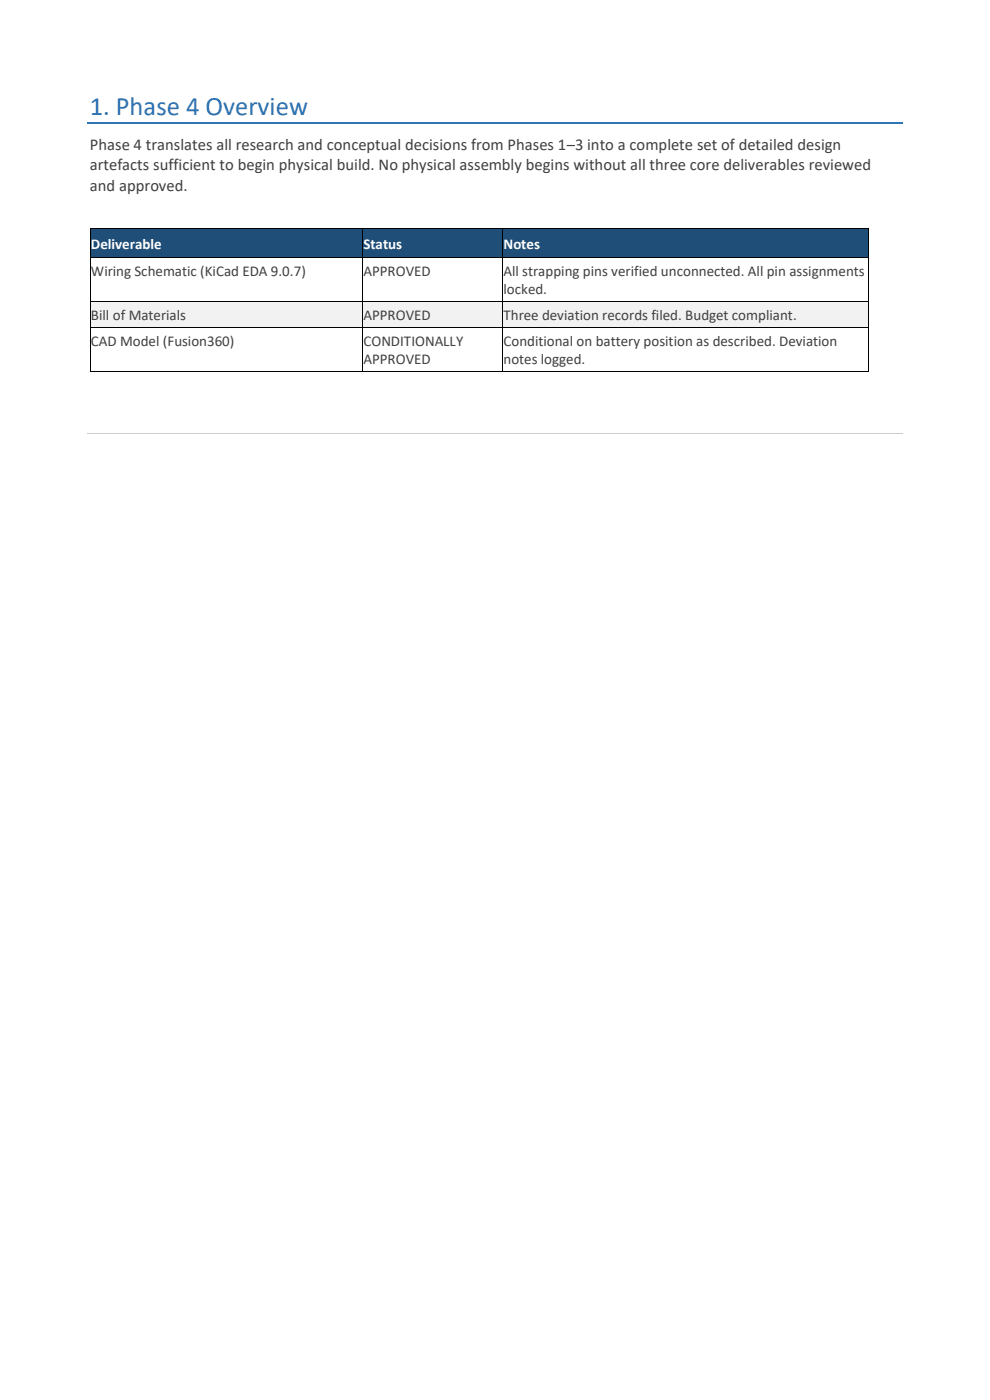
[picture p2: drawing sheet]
<svg xmlns="http://www.w3.org/2000/svg" width="210mm" height="297mm" viewBox="0 0 210 297" stroke-linecap="round" stroke-linejoin="round" font-family="sans-serif">
<defs><g id="words">
<text font-size="5.6" fill="#2e74b5" x="19" y="24.4">1. Phase 4 Overview</text>
<g font-size="3.5" fill="#404040">
<text x="19" y="31.8">Phase 4 translates all research and conceptual decisions from Phases 1–3 into a complete set of detailed design</text>
<text x="19" y="36.1">artefacts sufficient to begin physical build. No physical assembly begins without all three core deliverables reviewed</text>
<text x="19" y="40.4">and approved.</text>
</g>
<g font-size="3.2" fill="#fff">
<text x="19.3" y="52.8">Deliverable</text>
<text x="77.1" y="52.8">Status</text>
<text x="106.8" y="52.8">Notes</text>
</g>
<g font-size="3.2" fill="#404040">
<text x="19.3" y="58.6">Wiring Schematic (KiCad EDA 9.0.7)</text>
<text x="77.1" y="58.6">APPROVED</text>
<text x="106.8" y="58.6">All strapping pins verified unconnected. All pin assignments</text>
<text x="106.8" y="62.4">locked.</text>
<text x="19.3" y="67.9">Bill of Materials</text>
<text x="77.1" y="67.9">APPROVED</text>
<text x="106.8" y="67.9">Three deviation records filed. Budget compliant.</text>
<text x="19.3" y="73.3">CAD Model (Fusion360)</text>
<text x="77.1" y="73.3">CONDITIONALLY</text>
<text x="77.1" y="77.2">APPROVED</text>
<text x="106.8" y="73.3">Conditional on battery position as described. Deviation</text>
<text x="106.8" y="77.2">notes logged.</text>
</g>
</g></defs>
<path d="M18.5 26.1h173" fill="none" stroke="#2e75b6" stroke-width=".34"/>
<g fill="#1f4e79">
<path d="M19.2 48.6h57.7v6h-57.7z" fill-rule="evenodd"/>
<path d="M19.3 48.6h57.5v6h-57.5z" fill-rule="evenodd"/>
<path d="M77 48.6h29.6v6h-29.6z" fill-rule="evenodd"/>
<path d="M77.1 48.6h29.4v6h-29.4z" fill-rule="evenodd"/>
<path d="M106.7 48.6h77.5v6h-77.5z" fill-rule="evenodd"/>
<path d="M106.8 48.6h77.3v6h-77.3z" fill-rule="evenodd"/>
</g>
<g fill="#000">
<path d="M19 48.5h.2v.1h-.2z" fill-rule="evenodd"/>
<path d="M19 48.5h.2v.1h-.2z" fill-rule="evenodd"/>
<path d="M76.9 48.5h.1v.1h-.1z" fill-rule="evenodd"/>
<path d="M106.6 48.5h.1v.1h-.1z" fill-rule="evenodd"/>
<path d="M184.2 48.5h.2v.1h-.2z" fill-rule="evenodd"/>
<path d="M184.2 48.5h.2v.1h-.2z" fill-rule="evenodd"/>
</g>
<path d="M19.1 48.6v6M19.2 48.6h57.7M76.9 48.6v6M77 48.6h29.6M106.7 48.6v6M106.7 48.6h77.5M184.3 48.6v6" fill="none" stroke="#000" stroke-width=".21"/>
<g fill="#fff">
<path d="M19.2 54.8h57.7v9.2h-57.7z" fill-rule="evenodd"/>
<path d="M19.3 54.8h57.5v5.3h-57.5z" fill-rule="evenodd"/>
<path d="M77 54.8h29.6v9.2h-29.6z" fill-rule="evenodd"/>
<path d="M77.1 54.8h29.4v5.3h-29.4z" fill-rule="evenodd"/>
<path d="M106.7 54.8h77.5v9.2h-77.5z" fill-rule="evenodd"/>
<path d="M106.8 54.8h77.3v4.6h-77.3z" fill-rule="evenodd"/>
<path d="M106.8 59.4h77.3v4.6h-77.3z" fill-rule="evenodd"/>
</g>
<g fill="#000">
<path d="M19 54.6h.2v.2h-.2z" fill-rule="evenodd"/>
<path d="M76.9 54.6h.1v.2h-.1z" fill-rule="evenodd"/>
<path d="M106.6 54.6h.1v.2h-.1z" fill-rule="evenodd"/>
<path d="M184.2 54.6h.2v.2h-.2z" fill-rule="evenodd"/>
</g>
<path d="M19.1 54.8v9.2M19.2 54.7h57.7M76.9 54.8v9.2M77 54.7h29.6M106.7 54.8v9.2M106.7 54.7h77.5M184.3 54.8v9.2" fill="none" stroke="#000" stroke-width=".21"/>
<g fill="#f2f2f2">
<path d="M19.2 64.1h57.7v5.3h-57.7z" fill-rule="evenodd"/>
<path d="M19.3 64.1h57.5v5.3h-57.5z" fill-rule="evenodd"/>
<path d="M77 64.1h29.6v5.3h-29.6z" fill-rule="evenodd"/>
<path d="M77.1 64.1h29.4v5.3h-29.4z" fill-rule="evenodd"/>
<path d="M106.7 64.1h77.5v5.3h-77.5z" fill-rule="evenodd"/>
<path d="M106.8 64.1h77.3v5.3h-77.3z" fill-rule="evenodd"/>
</g>
<g fill="#000">
<path d="M19 64h.2v.1h-.2z" fill-rule="evenodd"/>
<path d="M76.9 64h.1v.1h-.1z" fill-rule="evenodd"/>
<path d="M106.6 64h.1v.1h-.1z" fill-rule="evenodd"/>
<path d="M184.2 64h.2v.1h-.2z" fill-rule="evenodd"/>
</g>
<path d="M19.1 64.1v5.3M19.2 64.1h57.7M76.9 64.1v5.3M77 64.1h29.6M106.7 64.1v5.3M106.7 64.1h77.5M184.3 64.1v5.3" fill="none" stroke="#000" stroke-width=".21"/>
<g fill="#fff">
<path d="M19.2 69.6h57.7v9.2h-57.7z" fill-rule="evenodd"/>
<path d="M19.3 69.6h57.5v5.3h-57.5z" fill-rule="evenodd"/>
<path d="M77 69.6h29.6v9.2h-29.6z" fill-rule="evenodd"/>
<path d="M77.1 69.6h29.4v4.6h-29.4z" fill-rule="evenodd"/>
<path d="M77.1 74.2h29.4v4.6h-29.4z" fill-rule="evenodd"/>
<path d="M106.7 69.6h77.5v9.2h-77.5z" fill-rule="evenodd"/>
<path d="M106.8 69.6h77.3v4.6h-77.3z" fill-rule="evenodd"/>
<path d="M106.8 74.2h77.3v4.6h-77.3z" fill-rule="evenodd"/>
</g>
<g fill="#000">
<path d="M19 69.4h.2v.2h-.2z" fill-rule="evenodd"/>
<path d="M19 78.8h.2v.2h-.2z" fill-rule="evenodd"/>
<path d="M19 78.8h.2v.2h-.2z" fill-rule="evenodd"/>
<path d="M76.9 69.4h.1v.2h-.1z" fill-rule="evenodd"/>
<path d="M76.9 78.8h.1v.2h-.1z" fill-rule="evenodd"/>
<path d="M106.6 69.4h.1v.2h-.1z" fill-rule="evenodd"/>
<path d="M106.6 78.8h.1v.2h-.1z" fill-rule="evenodd"/>
<path d="M184.2 69.4h.2v.2h-.2z" fill-rule="evenodd"/>
<path d="M184.2 78.8h.2v.2h-.2z" fill-rule="evenodd"/>
<path d="M184.2 78.8h.2v.2h-.2z" fill-rule="evenodd"/>
</g>
<path d="M19.1 69.6v9.2M19.2 69.5h57.7M19.2 78.9h57.7M76.9 69.6v9.2M77 69.5h29.6M77 78.9h29.6M106.7 69.6v9.2M106.7 69.5h77.5M106.7 78.9h77.5M184.3 69.6v9.2" fill="none" stroke="#000" stroke-width=".21"/>
<path d="M18.5 91.9h173" fill="none" stroke="#ccc" stroke-width=".21"/>
<use href="#words"/>
</svg>
